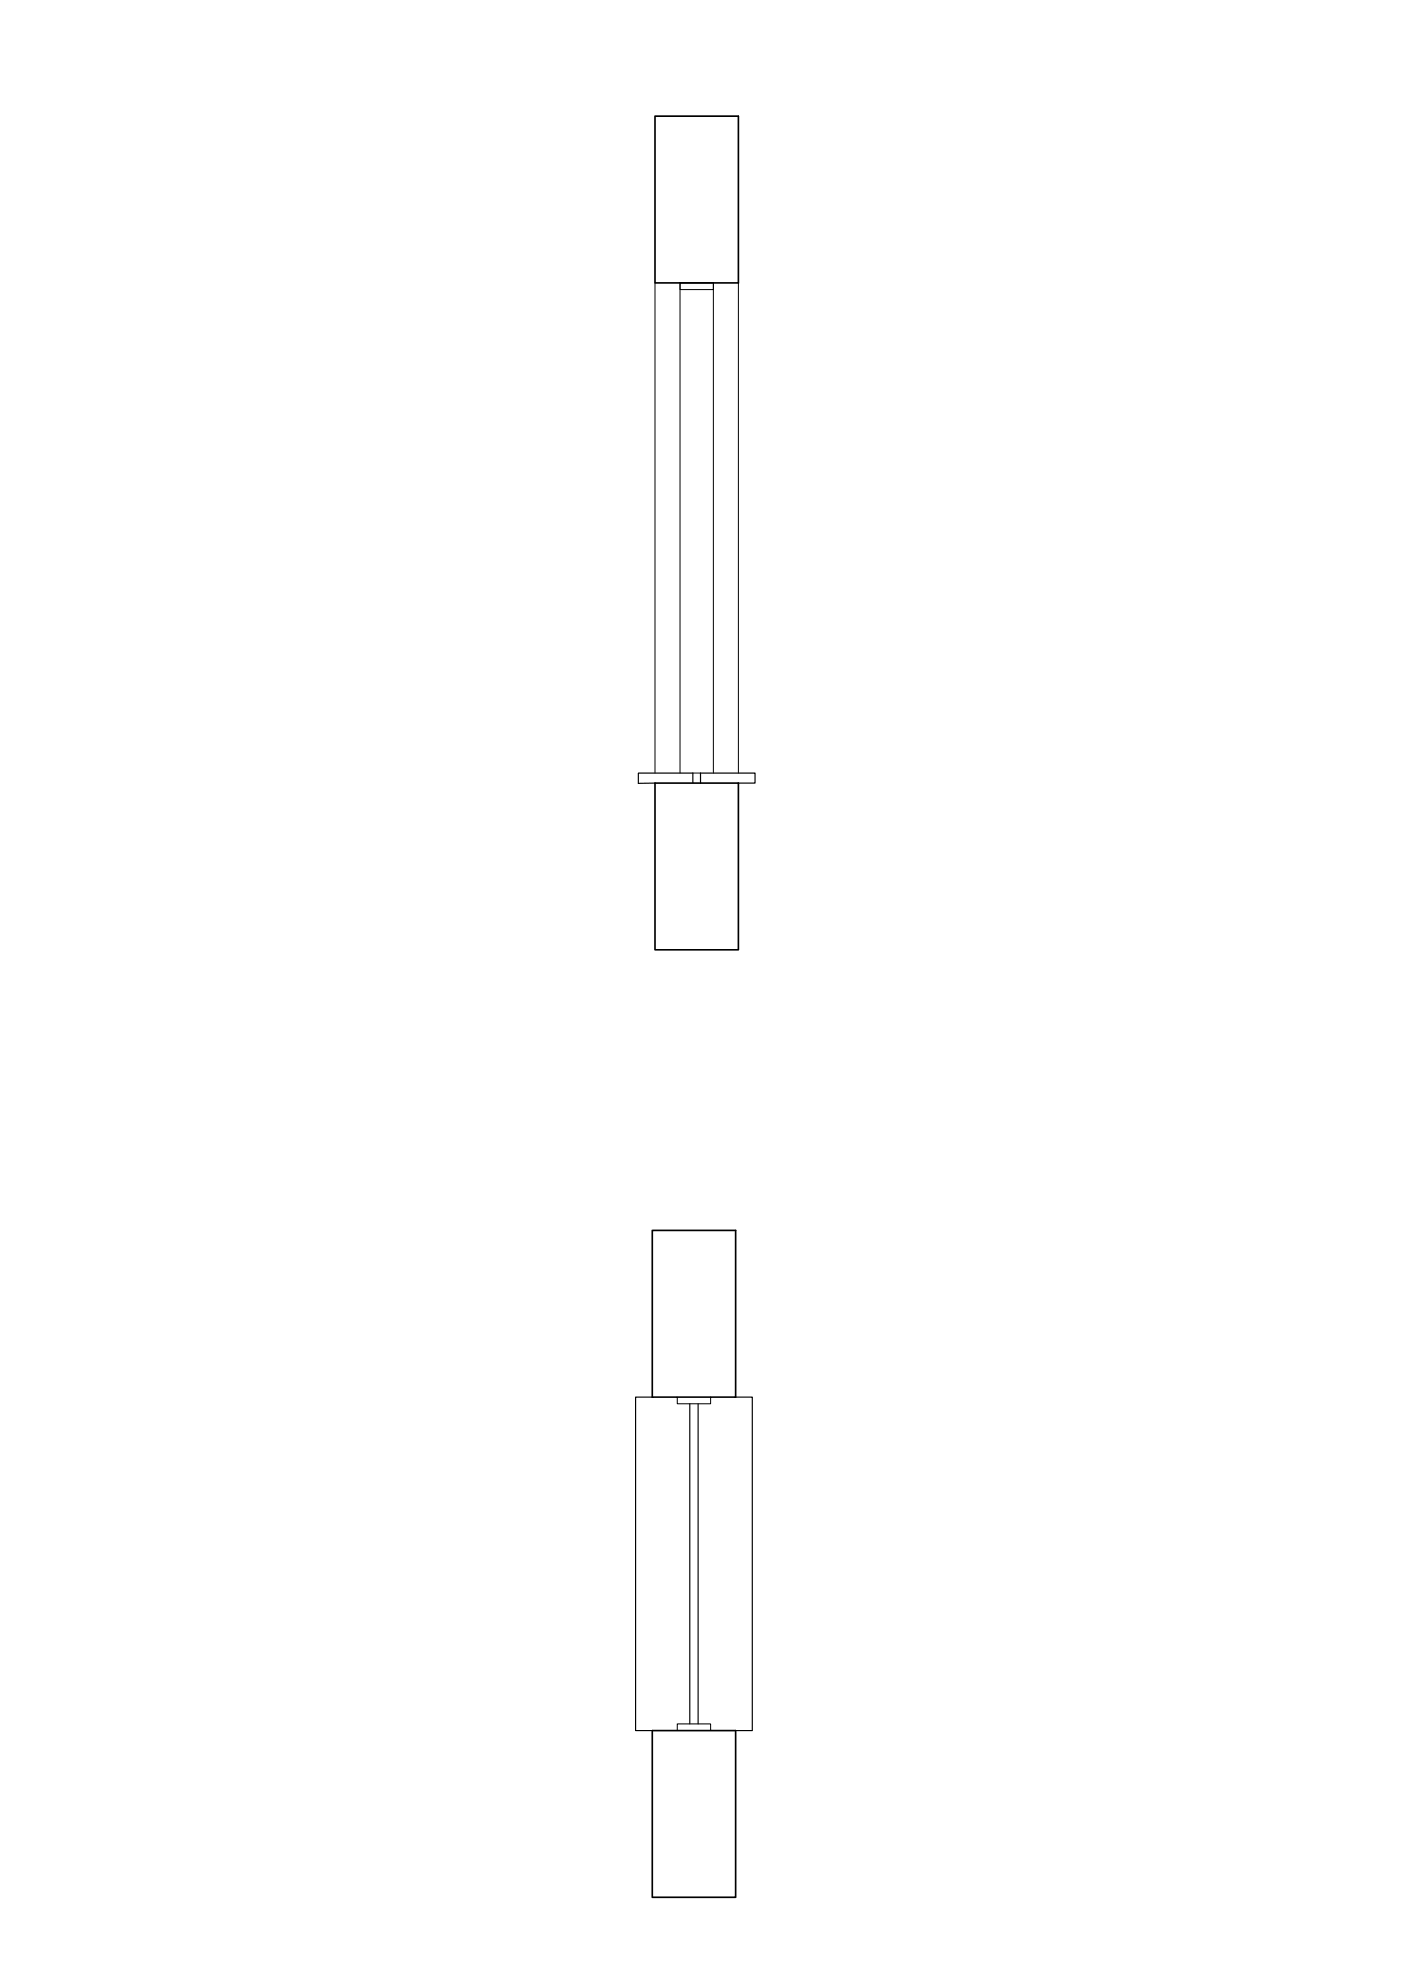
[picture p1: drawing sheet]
<svg xmlns="http://www.w3.org/2000/svg" width="420mm" height="594mm" viewBox="0 0 420 594" stroke-linecap="round" stroke-linejoin="round" font-family="sans-serif">
<!-- layer: MURO -->
<path d="M196.4 34.8h25v50h-25zM196.4 234.8h25v50h-25zM195.6 369h25v50h-25zM195.6 519h25v50h-25z" fill="none" stroke="#000" stroke-width=".5"/>
<!-- layer: LINEE PROIETTATE -->
<path d="M196.4 84.8v147M203.9 84.8v147M213.9 84.8v147M221.4 84.8v147M207.8 231.8h2.3" fill="none" stroke="#000" stroke-width=".3"/>
<!-- layer: DAVANZALE -->
<path d="M196.4 234.8l-5 .1v-3.1h16.4v3M210.1 234.8v-3h16.3v3h-5M195.6 419h-5v100h5M220.6 419h5v100h-5M206.9 421v96M209.4 421v96" fill="none" stroke="#000" stroke-width=".35"/>
<!-- layer: INFISSO -->
<path d="M203.9 84.8h10v2h-10zM203.1 419v2h10v-2M203.1 519v-2h10v2" fill="none" stroke="#000" stroke-width=".3"/>
</svg>
